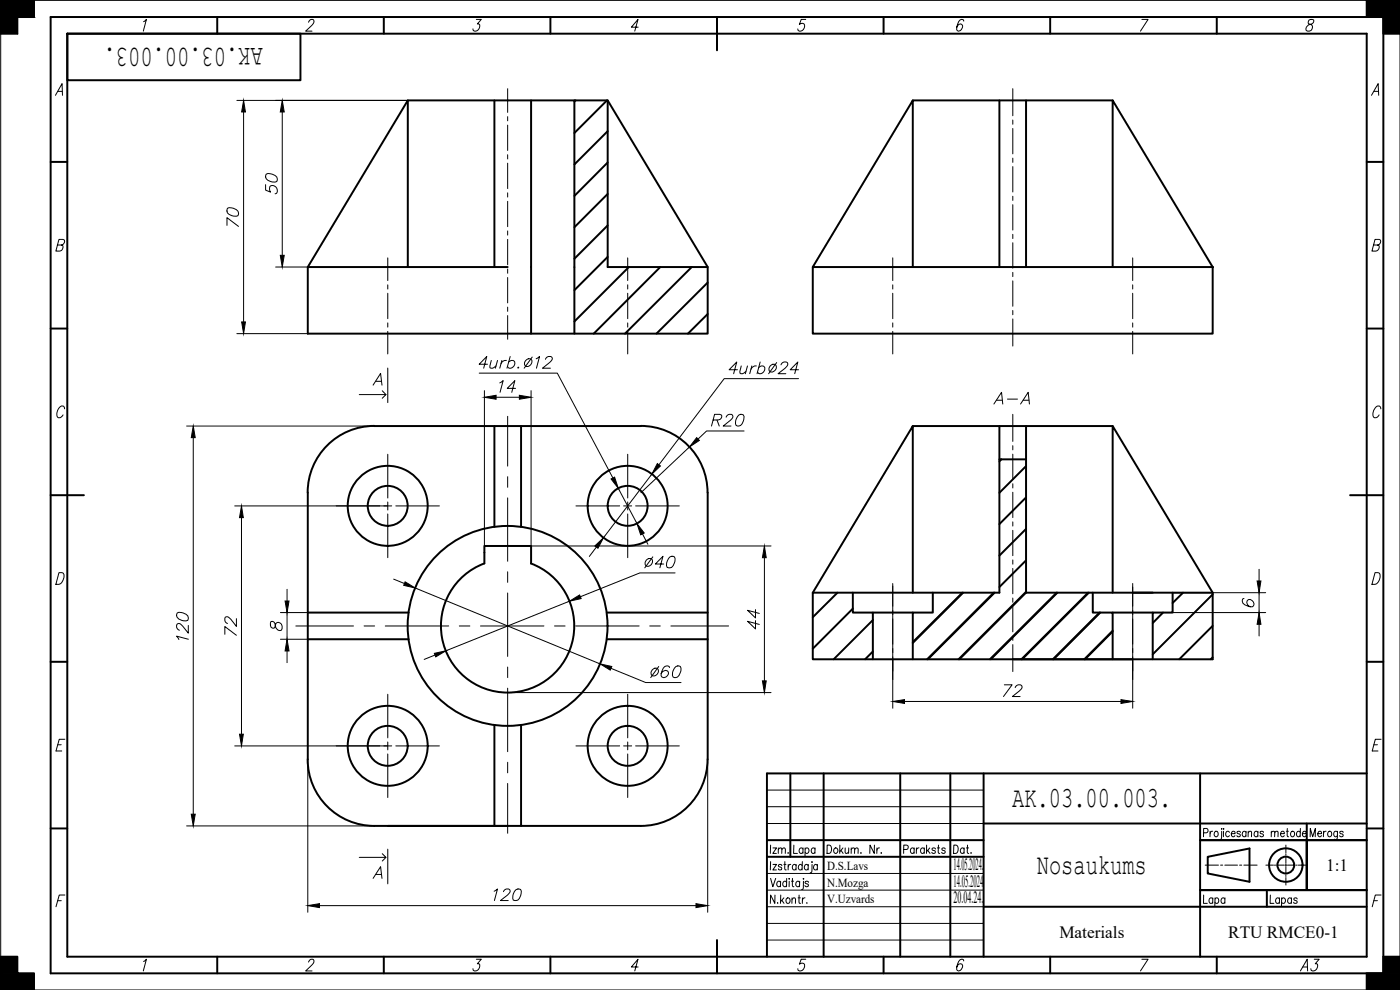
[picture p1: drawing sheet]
<svg xmlns="http://www.w3.org/2000/svg" width="420mm" height="297mm" viewBox="0 0 420 297" stroke-linecap="round" stroke-linejoin="round" font-family="sans-serif">
<defs><g id="words">
<g font-size="8.8">
<text x="78.9" y="14.4" transform="rotate(180 78.9 14.4)">AK.03.00.003.</text>
<text x="303.8" y="242.3">AK.03.00.003.</text>
<text x="311.1" y="262.2">Nosaukums</text>
</g>
<g font-size="7.1">
<text x="84.3" y="59.3" transform="rotate(-90 84.3 59.3)">50</text>
<text x="149.2" y="118.9">14</text>
<text x="297.4" y="122.4">A-A</text>
<text x="72.3" y="191.9" transform="rotate(-90 72.3 191.9)">72</text>
<text x="229" y="189.8" transform="rotate(-90 229 189.8)">44</text>
<text x="57.9" y="193" transform="rotate(-90 57.9 193)">120</text>
<text x="300.2" y="210.3">72</text>
<text x="389.5" y="292.5">A3</text>
</g>
<g font-size="6.6">
<text x="72.7" y="69.1" transform="rotate(-90 72.7 69.1)">70</text>
<text x="147.5" y="271.3">120</text>
</g>
<g font-size="6.2">
<text x="371.8" y="183.4">6</text>
<text x="80.4" y="190.5">8</text>
</g>
<g font-size="5.2">
<text x="286.2" y="261.1">14.05.2024.</text>
<text x="398" y="261.3">1:1</text>
<text x="286.2" y="266">14.05.2024</text>
<text x="286.2" y="271">20.04.24.</text>
<text x="317.9" y="281.3">Materials</text>
<text x="368.6" y="281.3">RTU RMCE0-1</text>
</g>
<g font-size="3.7">
<text x="248.2" y="261.1">D.S.Lavs</text>
<text x="248.2" y="266">N.Mozga</text>
<text x="248.2" y="271">V.Uzvards</text>
</g>
</g></defs>
<!-- layer: planas linijas teksts -->
<g fill="none" stroke="#000" stroke-width=".3">
<path d="M.2 .1h420v296.9h-420zM43.1 6.5l.8-.7-.9 3.5M92.6 6.7l.1-.2a.95 .95 0 0 1 1.4-.5l.1 .2a1.52 1.52 0 0 1-.7 1.5l-1.8 1.6h1.9M143 5.8h1.4l-1.1 1.4h.4a1.25 1.25 0 0 1-.1 1.6 1.25 1.25 0 0 1-1.6 .2l-.1-.3M191.5 8.2h-2l2-2.4-1 3.5M241.8 5.8h-1.3l-.6 1.6a.89 .89 0 0 1 1.2-.3 .89 .89 0 0 1 .3 1.2 1.11 1.11 0 0 1-.7 1 1.11 1.11 0 0 1-1.2-.3l-.1-.3M289.2 6.3v-.3l-.7-.2a3.1 3.1 0 0 0-1.2 3.4 1.14 1.14 0 0 0 1.4-.6 1.14 1.14 0 0 0-.4-1.4 1.26 1.26 0 0 0-1.2 1M342.7 5.8h1.9l-2.3 3.5M392.9 6a.77 .77 0 0 0 0 1.2 1.09 1.09 0 0 1 .8 1.5 1.09 1.09 0 0 1-1.7 .3 1.7 1.7 0 0 1 1.7-1.8 .73 .73 0 0 0 .5-.6 .73 .73 0 0 0-.3-.8zM16.6 28.6l2-3.5 .2 3.5M17.4 27.4h1.3M71.1 30.1h51.3"/>
<path d="M73.1 33.6v63M84.7 33.6v43M152.4 26.6v7.1M152.4 35v1.3M152.4 37.5v7.7M304 26.6v8.1M304 36v1.3M304 38.6v7.6M411.6 28.6l2-3.5 .2 3.5M412.3 27.4h1.3M152.4 46.4v1.3M152.4 49v7.6"/>
<path d="M152.4 57.9v1.2M304 47.4v1.3M304 50v7.6M304 58.9v1.2M17.2 73.5l1.7-.2 .4-.5v-.8l-1.6-.2-.9 3.5h1.1a1.02 1.02 0 0 0 .9-.7 1.02 1.02 0 0 0-.3-1.1M116.4 77.4v6.8M152.4 60.4v7.6M152.4 69.3v1.3M152.4 71.8v7.6M188.4 77.4v6.8M267.9 77.4v6.8M304 61.4v7.6"/>
<path d="M304 70.3v1.3M304 72.8v7.7M339.9 77.4v6.8M412.2 73.5h1.2a.92 .92 0 0 0 .9-.7 .92 .92 0 0 0-.4-1h-1.2l-1 3.5h1.3a1.19 1.19 0 0 0 .8-1.6l-.4-.2M82.7 80.1h9.7M116.4 85.5v1.2M116.4 88v7.6M116.4 96.9v1.3M116.4 99.4v6.8M152.4 80.7v1.3M152.4 83.3v7.6M152.4 92.1v1.3"/>
<path d="M152.4 94.7v7.1M188.4 85.5v1.2M188.4 88v7.6M188.4 96.9v1.3M188.4 99.4v6.8M267.9 85.5v1.2M267.9 88v7.6M267.9 96.9v1.3M267.9 99.4v6.8M304 81.7v1.3M304 84.3v7.6M304 93.2v1.2"/>
<path d="M304 95.7v8.1M339.9 85.5v1.2M339.9 88v7.6M339.9 96.9v1.3M339.9 99.4v6.8M71.1 100.1h21.3M107.8 118.4h8l-1.1 1.1M112 115.6l2.2-3.6 .4 3.6M112.8 114.4h1.6M114.7 117.2l1.1 1.2M116.4 110.4v10.4M143.8 112h23.5l16.6 31.4"/>
<path d="M145.4 117.2v46.6M146.3 109.3h-2.5l2.3-2.3-.9 3.5M147.4 108.1l-.4 2.2 .8 .2 1-.7M149.3 108.1l-.6 2.4M150.6 108.1l-.6 2.4M152 108.1a1.55 1.55 0 0 0-1.6 1M152.7 108.6a1.04 1.04 0 0 1 1.6-.3 1.04 1.04 0 0 1-.2 1.7 1.06 1.06 0 0 1-1.8 0M153.1 107l-1 3.5M155.6 110.1l-.2 .2 .1 .2 .2-.2M157.8 108.1a.98 .98 0 0 1 1.3-.5 .98 .98 0 0 1 .5 1.4 1.08 1.08 0 0 1-1.1 1 1.08 1.08 0 0 1-1.1-1zM159.4 117.2v46.6h72M159.7 107.1l-2.4 3.4"/>
<path d="M160.9 107.6l1-.6-.9 3.5M163.7 107.8a1.09 1.09 0 0 1 1-.8 1.09 1.09 0 0 1 1.1 .6l-.9 1.2-2.1 1.7h2.4M188.4 100.1h.1M221.3 110.9h-2.5l2.3-2.3-.9 3.5M222.5 109.8l-.4 2.2 .7 .1 1.1-.7M224.3 109.8l-.6 2.3M225.6 109.8l-.6 2.3M227 109.8a1.55 1.55 0 0 0-1.6 1M227.7 110.3a.98 .98 0 0 1 1.3-.5 .98 .98 0 0 1 .4 1.3 1.16 1.16 0 0 1-.8 1 1.16 1.16 0 0 1-1.3-.5M228.1 108.6l-.9 3.5M231.1 109.8a1.03 1.03 0 0 1 1.7-.3 1.03 1.03 0 0 1-.2 1.6 .98 .98 0 0 1-1.3 .5 .98 .98 0 0 1-.5-1.3zM233.1 108.8l-2.4 3.3"/>
<path d="M234.4 109.5v-.2a1.2 1.2 0 0 1 2-.3 1.42 1.42 0 0 1-.8 1.5l-2.1 1.6h2.3M239.6 113.6h-22.3l-19.6 25.9M239.6 110.9h-2.4l2.2-2.3-.9 3.5M19.4 122.7l-.2-.7a1.38 1.38 0 0 0-1.9 1.2 1.86 1.86 0 0 0 .2 2.1 1.37 1.37 0 0 0 1.4-.8M56 127.8h56.4M58 131.3v113M116.4 136.3v13.1M152.4 124.9v15M188.4 136.3v13.1M206.9 134.1l-14.5 13.7M214 126h1.5a1.01 1.01 0 0 0 1-1.5l-2-.2-1 3.5M215.2 126l.7 1.8"/>
<path d="M217.9 125.2l.1-.2a1.16 1.16 0 0 1 1.9-.3 1.24 1.24 0 0 1-.7 1.4l-2.2 1.7h2.4M221.8 124.5a.97 .97 0 0 1 1.5 .5 2.31 2.31 0 0 1-1.9 2.8l-.5-.1a2.78 2.78 0 0 1 .9-3.2zM223.3 129.3h-11.3l-2.5 2.4M304 124.3v8.1M304 133.7v1.3M304 136.3v7.6M414.4 122.7l-.2-.7a1.4 1.4 0 0 0-2 1.2 1.77 1.77 0 0 0 .3 2.1 1.28 1.28 0 0 0 1.4-.8M70.4 151.8h47.2M72.5 155.3v65M116.4 150.6v2.4M116.4 154.2v13.1M118.8 151.8h13.1"/>
<path d="M152.4 143v3.2M152.4 149.4v19M172.8 151.8h13.2M185.5 146.5l5.7 10.6M187.2 151.8h2.4M188.4 150.6v2.4M188.4 154.2v13.1M190.8 151.8h13.1M195.6 142.3l-14.5 19.1M304 145.1v1.3M304 147.7v7.6M304 156.6v1.2"/>
<path d="M304 159.1v7.6M17.7 171.8h.9a1.73 1.73 0 0 1 .1 2.7 1.6 1.6 0 0 1-1.9 .8zM86.1 176.8v3.5M118.2 173.8l3.2 1.3M124.6 176.4l55.5 22.8M152.4 171.6v3.1M152.4 177.9v19.1M179 164.2l-2.1 2.7M192.8 160.2l1.6 3.1M194 168a1.05 1.05 0 0 1 1.6-.3 1.05 1.05 0 0 1-.1 1.7 1.05 1.05 0 0 1-1.7 .3 1.05 1.05 0 0 1 .2-1.7zM195.9 167.1l-2.4 3.3M199.2 169.2h-2.5l2.3-2.3-1 3.5"/>
<path d="M201.1 167.1l.5-.2 .8 .2a2.8 2.8 0 0 1-.9 3.2 1.02 1.02 0 0 1-1.5-.6 3.5 3.5 0 0 1 1.1-2.6zM202.6 171.9h-10.6l-17.8 7.2M229.4 167.3v37M267.9 175.1v37.4M304 168v1.3M304 170.5v7.7M304 179.4v1.3M339.9 175.1v37.4M351.9 177.8h28M377.9 170.8v3.5M412.7 171.8h.9a1.76 1.76 0 0 1 .1 2.7 1.62 1.62 0 0 1-2 .8zM84.2 183.8h8.2"/>
<path d="M84.2 191.8h8.2M86.1 195.3v3.5M88.8 187.8h17.3M109.3 187.8h3.1M115.6 187.8h19.1M130.6 196.5l-3.3 1.4M137.8 187.8h3.2M144.2 187.8h19M166.4 187.8h3.2M170.9 180.4l-37.1 14.9M172.8 187.8h19M195 187.8h3.2"/>
<path d="M197.7 200l-2.4 3.3M201.3 187.8h17.4M202.9 200l.5-.2 .8 .2a2.68 2.68 0 0 1-1.4 3.3l-.8-.2a2.78 2.78 0 0 1 .9-3.1zM304 182v7.6M304 190.9v1.2M304 193.4v8.1M351.9 183.8h28M377.9 187.3v3.5M116.4 208.3v13.1M152.4 200.1v3.2M152.4 206.5v19M152.4 207.8h79"/>
<path d="M183.3 200.5l10.5 4.3h10.6M188.4 208.3v13.1M195.7 201a.98 .98 0 0 1 1.4-.5 .98 .98 0 0 1 .4 1.3 1.08 1.08 0 0 1-1.1 1 1.08 1.08 0 0 1-1-1zM200.9 200.3l-.1-.3a1.28 1.28 0 0 0-1.7 .5 2.34 2.34 0 0 0-.4 2.6 1.27 1.27 0 0 0 1.5-.2 1.27 1.27 0 0 0 .1-1.6 1.3 1.3 0 0 0-1.9 .8M271.4 210.5h65M17.3 223.5h1.1M19.5 221.8h-1.7l-1 3.5h1.7M70.4 223.8h47.2M92.4 227.8v45.9M116.4 222.6v2.4M116.4 226.2v13.1M118.8 223.8h13.1"/>
<path d="M152.4 228.7v3.2M152.4 235.1v14.9M172.8 223.8h13.2M187.2 223.8h2.4M188.4 222.6v2.4M188.4 226.2v13.1M190.8 223.8h13.1M212.4 227.8v45.9M230.2 237.1h65M412.3 223.5h1.1M414.5 221.8h-1.7l-1 3.5h1.8M56 247.8h56.4"/>
<path d="M114.7 256.1l1.1 1.1h-8M115.8 257.2l-1.1 1.1M116.4 254.8v10.4M230.2 242h65M230.2 247.1h65M231.3 253.6l-.1 2.5M231.3 258.5l-.1 2.5M232 254.4h1l-1.1 1.7h1.1M232 259.4h1l-1.1 1.6h1.1M233.6 254.9l.5-.5 .5 .1v1.6M233.6 254.4v1.7M234.7 254.9l.4-.5 .5 .1 .1 1.6"/>
<path d="M234.7 259.7a.55 .55 0 0 0-.6-.4 .55 .55 0 0 0-.5 .4l.9 .6 .1 .4a.54 .54 0 0 1-.5 .3 .54 .54 0 0 1-.5-.3M235.2 259.4h.7M235.5 258.5v2l.1 .4 .4 .1M236.5 255.8v.3l.1-.2M236.6 259.4l-.1 1.6M237.3 259.4a.7 .7 0 0 0-.7 .7M238.3 253.6l-.1 2.5h1.1M238.9 259.7a.71 .71 0 0 0-1-.1 .71 .71 0 0 0 0 1.1l.4 .3 .6-.3M238.9 259.4v1.6M240.7 259.7l-.2-.2a.8 .8 0 0 0-1 .5 .8 .8 0 0 0 .5 1l.5-.1 .2-.2M240.8 258.5l-.1 2.5M241 254.7a.54 .54 0 0 0-.5-.3 .54 .54 0 0 0-.6 .3v1a.57 .57 0 0 0 .5 .4 .57 .57 0 0 0 .6-.4"/>
<path d="M241 254.4v1.7M241.6 254.7a.57 .57 0 0 1 .6-.3 .57 .57 0 0 1 .5 .3l.1 .6a.71 .71 0 0 1-.8 .8l-.4-.4M241.6 254.4v2.5M242.6 259.7l-.2-.2a.75 .75 0 0 0-1 .7 .75 .75 0 0 0 .9 .7l.2-.2M242.6 259.4l-.1 1.6M243.7 258.5v.3zM243.7 259.4v2l-.2 .3-.3 .2M244.6 254.7a.57 .57 0 0 0-.5-.3 .57 .57 0 0 0-.6 .3v1a.54 .54 0 0 0 .6 .4 .54 .54 0 0 0 .5-.4M244.6 254.4v1.7M245.3 259.7l-.2-.2a.8 .8 0 0 0-1 .5 .8 .8 0 0 0 .5 1l.5-.1 .2-.2M245.3 259.4v1.6M248.2 253.6a1.31 1.31 0 0 1 1.4 .8 1.31 1.31 0 0 1-.5 1.5l-.9 .2z"/>
<path d="M250.3 254.7l.2-.2a.79 .79 0 0 1 1.1 .6 .79 .79 0 0 1-.6 1 .8 .8 0 0 1-.8-.5 .8 .8 0 0 1 .1-.9zM252.1 253.6l-.1 2.5M252.4 255.1l.6 1M253 254.4l-1 1.2M253.7 254.4v1.5l.5 .2 .5-.5M254.7 254.4v1.7M255.4 254.9l.5-.5 .5 .1 .1 1.6M255.5 254.4l-.1 1.7M256.5 254.9l.5-.5 .5 .1v1.6M258.4 255.8v.3l.1-.2M262.4 253.6v2.5l-1.3-2.5-.1 2.5M263.2 254.4l-.1 1.7"/>
<path d="M263.9 254.4l-.4 .1-.4 .6M264.5 255.8v.3l.1-.2M271.2 254.9l1.2-.2 .1-.9-.4-.2h-.9v2.5M274.4 254.7a.57 .57 0 0 0-.6-.3 .57 .57 0 0 0-.5 .3v1a.54 .54 0 0 0 .5 .4 .54 .54 0 0 0 .5-.4M274.4 254.4l-.1 1.7M275 254.4v1.7M275.8 254.4l-.5 .1-.3 .6M277.4 254.7a.57 .57 0 0 0-.5-.3 .57 .57 0 0 0-.5 .3v1a.54 .54 0 0 0 .5 .4 .54 .54 0 0 0 .5-.4M277.4 254.4v1.7M278.1 253.6l-.1 2.5M278.4 255.1l.7 1M279 254.4l-1 1.2"/>
<path d="M280.8 254.7a.57 .57 0 0 0-.6-.3 .57 .57 0 0 0-.5 .3l.3 .4 .6 .2 .1 .4a.57 .57 0 0 1-.5 .4 .57 .57 0 0 1-.5-.4M281.3 254.4h.7M281.6 253.6v2v.3l.4 .2M283.7 254.7a.54 .54 0 0 0-.5-.3 .54 .54 0 0 0-.5 .3l.2 .4 .7 .2 .1 .4a.57 .57 0 0 1-.6 .4 .57 .57 0 0 1-.5-.4M286.3 253.6a1.31 1.31 0 0 1 1.3 .8 1.31 1.31 0 0 1-.5 1.5l-.9 .2zM289.3 254.7a.54 .54 0 0 0-.5-.3 .54 .54 0 0 0-.5 .3v1a.57 .57 0 0 0 .5 .4 .57 .57 0 0 0 .5-.4M289.3 254.4v1.7M290 254.4h.7M290.4 253.6l-.1 2 .1 .3 .3 .2M291.4 255.8v.3l.1-.2M361.2 249.9l1.1-.1 .2-.4-.1-.7-1.2-.1v2.5M361.7 259.6h4"/>
<path d="M363.2 249.4l-.1 1.7M363.9 249.4l-.4 .1-.3 .6M364.7 249.5a.74 .74 0 0 1 .9 .7 .74 .74 0 0 1-.9 .7l-.3-.6zM366.3 259.6h.6M366.6 249.4v2l-.1 .4-.4 .1M366.7 248.6l-.1 .2zM367.2 249.4v1.7M367.2 248.6v.2zM367.6 259.6h3.8M369 249.8a.54 .54 0 0 0-.5-.4 .54 .54 0 0 0-.5 .4l-.2 .5 .3 .6a.53 .53 0 0 0 .9-.2M369.5 250.1h1.2l-.2-.6a.75 .75 0 0 0-1 .7 .75 .75 0 0 0 1 .7l.1-.2M372 259.6h.7"/>
<path d="M372.3 249.8a.57 .57 0 0 0-.5-.4 .57 .57 0 0 0-.6 .4l.1 .2 .9 .3v.4a.54 .54 0 0 1-.5 .4 .54 .54 0 0 1-.5-.4M373.3 259.6h4M373.9 249.8l-.1-.3a.79 .79 0 0 0-1 .7 .79 .79 0 0 0 .7 .9l.4-.4M374 249.4l-.1 1.7M374.6 249.9l.5-.5 .4 .1 .1 1.6M374.6 249.4v1.7M377.5 249.8l-.2-.3a.79 .79 0 0 0-.9 .7 .79 .79 0 0 0 .7 .9l.4-.4M377.5 249.4v1.7M379.2 249.8a.54 .54 0 0 0-.5-.4 .54 .54 0 0 0-.5 .4l.2 .3 .7 .2 .1 .4a.58 .58 0 0 1-.5 .4 .58 .58 0 0 1-.6-.4M379.9 259.6h2.3M381.5 249.9l.5-.5 .5 .1v1.6M381.6 249.4l-.1 1.7"/>
<path d="M382.5 259.6h.3M382.6 249.9l.2-.4h.7v1.6M383.1 259.6h2.3M384.3 250.1h1.1l-.1-.6a.75 .75 0 0 0-1 .7 .75 .75 0 0 0 .9 .7l.2-.2M385.7 259.6h.4M385.9 253.6v2.2M385.9 256.1v.4M385.9 256.8v2.3M385.9 259.3v.5M386 249.4h.7M386.3 248.6v2l.1 .3 .3 .2M386.4 259.6h2.3"/>
<path d="M387.6 249.5a.75 .75 0 0 1 .9 .7 .75 .75 0 0 1-.9 .7l-.3-.8zM389 259.6h.3M389.6 259.6h2.3M390.2 249.8l-.1-.3a.75 .75 0 0 0-1 .7 .75 .75 0 0 0 .9 .7l.2-.2M390.3 248.6l-.1 2.5M390.9 250.1h1.1l-.2-.6a.75 .75 0 0 0-.9 .7 .75 .75 0 0 0 .9 .7l.2-.2M393.2 251.1v-2.5l.8 2.5 .8-2.5-.1 2.5M395.5 250.1h1.1l-.1-.6a.75 .75 0 0 0-1 .7 .75 .75 0 0 0 .9 .7l.2-.2M397.2 249.4v1.7M398 249.4l-.5 .1-.3 .6M398.7 249.5a.75 .75 0 0 1 1 .7 .75 .75 0 0 1-1 .7l-.3-.8zM401.4 249.4l-.1 2.3-.3 .2-.5-.1"/>
<path d="M401.4 249.8l-.2-.3a.8 .8 0 0 0-.9 .6 .8 .8 0 0 0 .7 1l.4-.4M403.1 249.8a.54 .54 0 0 0-.5-.4 .54 .54 0 0 0-.5 .4l.2 .3 .7 .2 .1 .4a.57 .57 0 0 1-.5 .4 .57 .57 0 0 1-.6-.4M17.3 270.2h1.1M19.5 268.5h-1.7l-1 3.6M95.9 271.7h113M112 263.6l2.2-3.6 .4 3.6M112.8 262.4h1.6M230.2 262.1h65M230.2 267.1h65M230.2 272.1h65M230.2 277.1h65M231.3 263.6l.6 2.5 .9-2.5"/>
<path d="M232.6 268.5l-.1 2.5-1.2-2.5-.1 2.5M233.4 270.8l.1 .2M234.3 264.7l-.2-.2a.8 .8 0 0 0-1.1 .5 .8 .8 0 0 0 .6 1.1l.6-.4M234.3 264.4l-.1 1.7M234.3 268.5l-.1 2.5M234.7 270.1l.6 .9M235.2 269.4l-1 1.2M236.1 264.7a.57 .57 0 0 0-.5-.3 .57 .57 0 0 0-.6 .3l-.1 .6a.7 .7 0 0 0 .8 .8l.4-.4M236.1 263.6v2.5M236.2 269.5a.52 .52 0 0 1 .8 .2l.1 .6-.3 .7a.79 .79 0 0 1-.9-.5 .79 .79 0 0 1 .3-1zM236.9 263.6v.2zM236.9 264.4l-.1 1.7"/>
<path d="M237.5 264.4h.7M237.7 269.9l.5-.5 .4 .1 .1 1.5M237.7 269.4v1.6M237.8 263.6v2l.1 .3 .4 .2M239.5 269.4h.7M239.8 268.5v2.1l.1 .4h.3M240 264.7l-.2-.2a.8 .8 0 0 0-1 .5 .8 .8 0 0 0 .5 1.1l.6-.4M240 264.4l-.1 1.7M240.8 269.4v1.6M241.1 264.4v2l-.1 .4-.4 .1M241.2 263.6l-.1 .2zM241.6 269.4a.7 .7 0 0 0-.8 .7"/>
<path d="M242.1 270.8l.1 .2M242.7 264.7a.57 .57 0 0 0-.6-.3 .57 .57 0 0 0-.5 .3l.1 .3 .8 .3 .1 .4a.57 .57 0 0 1-.5 .4 .57 .57 0 0 1-.5-.4M361.2 268.5v2.5h1.1M364 269.7a.57 .57 0 0 0-.5-.3 .57 .57 0 0 0-.6 .3v1a.54 .54 0 0 0 .5 .4 .54 .54 0 0 0 .5-.4M364 269.4l-.1 1.6M364.7 269.7a.54 .54 0 0 1 .5-.3 .54 .54 0 0 1 .5 .3l.1 .7a.64 .64 0 0 1-.3 .6 .64 .64 0 0 1-.7 0l-.2-.3M364.7 269.4l-.1 2.5M367.6 269.7a.54 .54 0 0 0-.5-.3 .54 .54 0 0 0-.5 .3l-.2 .7 .3 .6h.5l.4-.3M367.6 269.4v1.6M381.3 268.5l-.1 2.5h1.1M384 269.7a.54 .54 0 0 0-.5-.3 .54 .54 0 0 0-.6 .3l-.1 .7 .3 .6h.5l.4-.3M384 269.4v1.6"/>
<path d="M384.6 269.7l.3-.2a.79 .79 0 0 1 1 .6 .79 .79 0 0 1-.6 .9l-.7-.3M384.6 269.4v2.5M385.9 260v2.3M385.9 262.7v.3M385.9 263.3v2.2M387.6 269.7l-.2-.2a.8 .8 0 0 0-1 .5 .8 .8 0 0 0 .5 1h.5l.2-.3M387.6 269.4v1.6M389.3 269.7a.54 .54 0 0 0-.5-.3 .54 .54 0 0 0-.5 .3l.2 .4 .7 .3v.6a.63 .63 0 0 1-1-.3M412.3 270.2h1.1M414.5 268.5h-1.7l-1 3.6M43.1 288.5l.8-.7-.9 3.5M92.6 288.7l.1-.2a.95 .95 0 0 1 1.4-.5l.1 .1a1.43 1.43 0 0 1-.7 1.5l-1.8 1.7h1.9"/>
<path d="M143 287.8h1.4l-1.1 1.4h.4a1.25 1.25 0 0 1-.1 1.6 1.25 1.25 0 0 1-1.6 .2l-.1-.4M191.5 290.1h-2l2-2.3-1 3.5M230.2 282.1h65M241.8 287.8h-1.3l-.6 1.5a.9 .9 0 0 1 1.2-.2 .9 .9 0 0 1 .3 1.2 1.11 1.11 0 0 1-.7 1 1.11 1.11 0 0 1-1.2-.3l-.1-.4M289.2 288.3v-.3l-.7-.2a3 3 0 0 0-1.2 3.4 1.24 1.24 0 0 0 1.3-.5 1.24 1.24 0 0 0 .1-1.4 1.03 1.03 0 0 0-1.6 .8M342.7 287.8h1.9l-2.3 3.5"/>
</g>
<!-- layer: pamat lin -->
<g fill="none" stroke="#000" stroke-width=".59">
<path d="M5.2 .1h-5v10h5v-5h5v-5h-10v5M15.2 5.1h400v286.9h-400zM20.2 10.1h70v14h-70zM20.2 10.1h390v276.9h-390zM65.2 5.1v5M115.2 5.1v5M165.2 5.1v5M215.2 5.1v10M265.2 5.1v5M315.2 5.1v5M365.2 5.1v5M415.2 .1h5v10h-5v-5h-5v-5h10v5"/>
<path d="M122.4 30.1v50M148.4 30.1v50M159.4 30.1v70M172.4 30.1v70M172.7 30.1l-.3 .4M182.2 30.1l-9.8 9.8M182.4 30.1v50h30v20h-120v-20h60M182.4 39.4l-10 9.9M273.9 30.1h60M299.9 30.1v50M307.9 30.1v50M15.2 48.6h5"/>
<path d="M182.4 48.8l-10 10M182.4 58.2l-10 10M410.2 48.6h5M182.4 77.1l-10 10M182.4 67.6l-10 10M15.2 98.6h5M92.4 80.1l30-50h60l30 50M188.7 80.1l-16.3 16.4M198.2 80.1l-20 20M207.6 80.1l-20 20M212.4 84.8l-15.4 15.3M212.4 94.2l-5.9 5.9"/>
<path d="M243.9 80.1h120v20h-120zM243.9 80.1l30-50v50M333.9 80.1v-50l30 50M410.2 98.6h5M112.3 127.8a20 20 0 0 0-20 20l.1 80M112.4 127.8h80M148.4 127.8v30.3M156.4 127.8v30.3M192.3 127.8a20 20 0 0 1 20 20M273.9 127.8h60M299.9 127.8v50h-56v20h120v-20M299.9 137.8h8"/>
<path d="M300.5 137.8l-.6 .6M307.9 127.8v50M307.9 139.9l-8 8M15.2 148.6h10M212.4 147.8v80M307.9 149.3l-8 8M307.9 158.7l-8 8M405.2 148.6h10M145.3 169.1a20 20 0 0 0-9 30.7 20 20 0 0 0 32 0 20 20 0 0 0-9-30.7l.1-5.3h-14v5.3M243.9 177.8l30-50v50M251.3 177.8l-7.4 7.4M255.9 177.8v6h6.1v14"/>
<path d="M280 177.8v6h-6.1v14M288.8 177.8l-14.9 14.9M289.1 177.8l-15.2 15.1M298.2 177.8l-19.9 20M298.5 177.8l-20 20M307.9 177.8l-20 20M307.9 168.1l-8 8M307.9 177.6l-20.2 20.2M307.9 177.8h56M317.1 177.8l-20 20M317.3 177.8l-20 20M326.6 177.8l-20.1 20"/>
<path d="M326.8 177.8l-20.1 20M328 177.8v6h5.9v14M333.9 177.8v-50l30 50M351.9 177.8v6h-6v14M355 177.8l-3.1 3.1M363.9 178.3l-18 18M15.2 198.6h5M92.4 191.8h30.2M92.4 183.8h30.2M182.1 191.8h30.3M182.1 183.8h30.3M255.9 182.6l-12 12"/>
<path d="M262 183.8h11.9M262 186l-11.8 11.8M262 195.5l-2.4 2.3M304 197.8h35.9M330 183.8l-14 14M330.2 183.8l-14 14M333.9 183.8h12M333.9 189.5l-8.3 8.3M333.9 189.3l-8.5 8.5M349 183.8l-3.1 3.1M363.9 187.8l-10 10M363.9 197.2l-.6 .6"/>
<path d="M410.2 198.6h5M148.4 217.5v30.3M156.4 217.5v30.3M92.3 227.8a20 20 0 0 0 20 20h80.1a20 20 0 0 0 19.9-20M237.2 232.1v25M247.2 232.1v54.9M270.2 232.1v54.9M285.2 232.1v54.9M295.2 232.1v54.9M360.2 232.1v54.9M410.2 232.1h-180v54.9M15.2 248.6h5"/>
<path d="M230.2 252.1h65M230.2 257.1h65M295.2 247.1h115M360.2 252.1h50M362.5 257.1l12.5-2.5v10l-12.5-2.5zM392.2 247.1v20v-15M410.2 248.6h5M295.2 272.1h115M360.2 267.1h50M380.2 267.1v5M.2 292v5h10v-5h-5v-5h-5v10h5M65.2 287v5"/>
<path d="M115.2 287v5M165.2 287v5M215.2 282.1v9.9M265.2 287v5M315.2 287v5M365.2 287v5M420.2 292v5h-10v-5h5v-5h5v10h-5"/>
<circle cx="116.4" cy="151.8" r="6"/>
<circle cx="116.4" cy="151.8" r="12"/>
<circle cx="188.4" cy="151.8" r="6"/>
<circle cx="188.4" cy="151.8" r="12"/>
<circle cx="152.3" cy="187.8" r="30"/>
<circle cx="116.4" cy="223.8" r="12"/>
<circle cx="116.4" cy="223.8" r="6"/>
<circle cx="188.4" cy="223.8" r="12"/>
<circle cx="188.4" cy="223.8" r="6"/>
<circle cx="385.9" cy="259.6" r="5"/>
<circle cx="385.9" cy="259.6" r="2.52"/>
</g>
<g fill="#000" stroke="#000" stroke-width=".3">
<path d="M.2 .1l10 5h-10zM.2 .1l10 5v-5z"/>
<path d="M.2 5.1l5 5h-5zM.2 5.1l5 5v-5z"/>
<path d="M410.2 .1l10 5v-5zM410.2 .1l10 5h-10z"/>
<path d="M415.2 5.1l5 5v-5zM415.2 5.1l5 5h-5z"/>
<path d="M.2 287l5 5v-5zM.2 287l5 5h-5z"/>
<path d="M.2 292l10 5v-5zM.2 292l10 5h-10z"/>
<path d="M415.2 287l5 5v-5zM415.2 287l5 5h-5z"/>
<path d="M410.2 292l10 5v-5zM410.2 292l10 5h-10z"/>
</g>
<!-- layer: planas linijas teksts -->
<g fill="#000" stroke="#000" stroke-width=".3">
<path d="M73.1 30.1l.6 3.5h-1.2zM84.7 30.1l.6 3.5h-1.2zM84.1 76.6h1.2l-.6 3.5zM72.5 96.6h1.2l-.6 3.5zM145.4 119.2l3.5-.6v1.2zM155.9 118.6l3.5 .6-3.5 .6zM58 127.8l.6 3.5h-1.2zM197.3 139.1l.9 .7-2.6 2.5zM209.1 131.3l.8 .9-3 1.9zM72.5 151.8l.5 3.5h-1.1zM183.4 143.7l1-.5 1.1 3.3zM191.2 157.1l2.1 2.8-1 .6z"/>
<path d="M121.6 174.6l3 1.8-3.4-.8zM170.9 180.4l3-1.9 .5 1.1zM178.5 163.8l2.6-2.4-1.6 3.1zM229.4 163.8l.6 3.5h-1.2zM377.3 174.3h1.1l-.5 3.5zM85.6 180.3h1.1l-.6 3.5zM86.1 191.8l.6 3.5h-1.1zM130.3 196l3.5-.7-3 1.8zM180.1 199.2l3.5 .8-.5 1.1zM377.9 183.8l.5 3.5h-1.1zM228.8 204.3h1.2l-.6 3.5zM267.9 210.5l3.5-.6v1.2z"/>
<path d="M336.4 209.9l3.5 .6-3.5 .6zM71.9 220.3h1.1l-.5 3.5zM57.4 244.3h1.2l-.6 3.5zM92.4 271.7l3.5-.6v1.2zM208.9 271.1l3.5 .6-3.5 .6z"/>
</g>
<use href="#words"/>
</svg>
